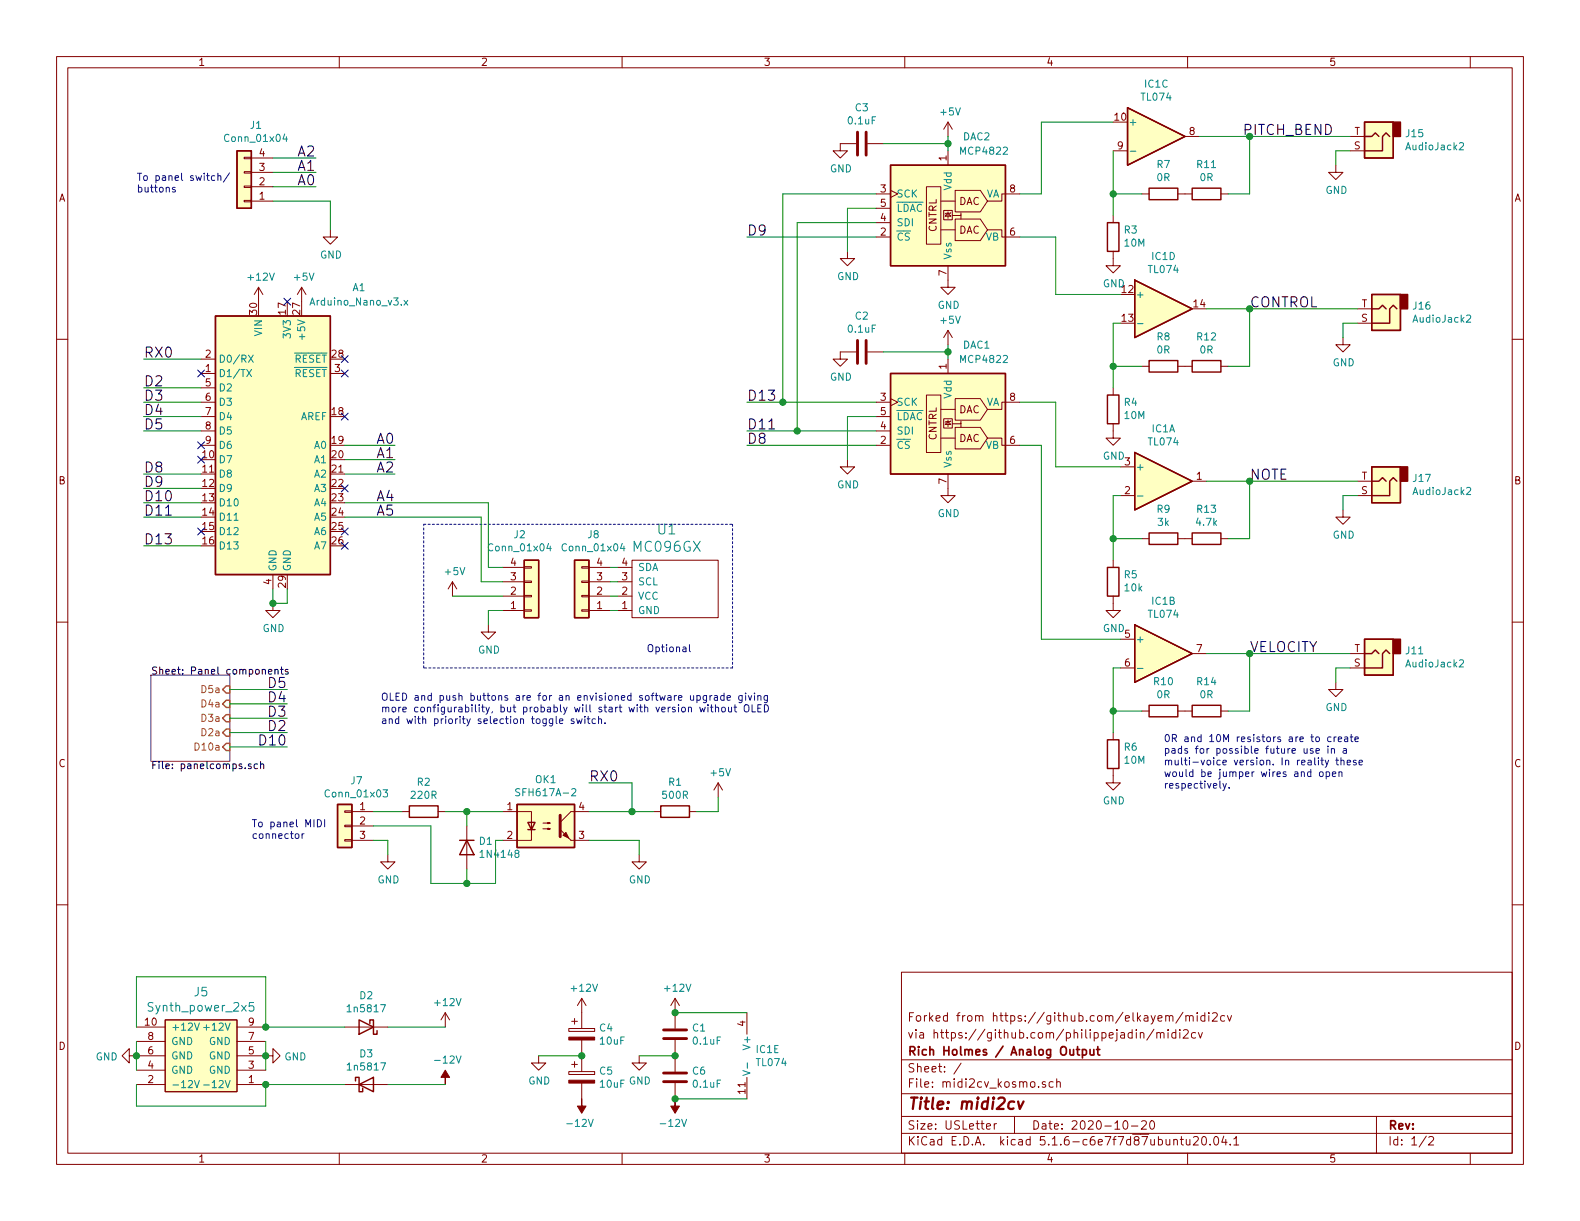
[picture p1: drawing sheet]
<svg xmlns="http://www.w3.org/2000/svg" width="279mm" height="216mm" viewBox="0 0 279 216" stroke-linecap="round" stroke-linejoin="round" font-family="sans-serif">
<defs><g id="words">
<text font-size="2.8" fill="#840000" x="160.4" y="196.2">Title: midi2cv</text>
<g font-size="2.5" fill="#008400">
<text x="219.7" y="23.9">PITCH_BEND</text>
<text x="221" y="54.4">CONTROL</text>
<text x="221" y="84.8">NOTE</text>
<text x="221" y="115.3">VELOCITY</text>
</g>
<g font-size="2.5">
<text x="52.7" y="27.7">A2</text>
<text x="52.7" y="32.8">A0</text>
<text x="52.7" y="30.2">A1</text>
<text x="132.1" y="41.7">D9</text>
<text x="25.4" y="63.2">RX0</text>
<text x="25.4" y="68.3">D2</text>
<text x="25.4" y="70.9">D3</text>
<text x="132.1" y="70.9">D13</text>
<text x="25.4" y="75.9">D5</text>
<text x="25.4" y="73.4">D4</text>
<text x="132.1" y="75.9">D11</text>
<text x="25.4" y="83.6">D8</text>
<text x="66.7" y="78.5">A0</text>
<text x="66.7" y="81">A1</text>
<text x="66.7" y="83.6">A2</text>
<text x="132.1" y="78.5">D8</text>
<text x="25.4" y="86.1">D9</text>
<text x="25.4" y="88.6">D10</text>
<text x="66.7" y="88.6">A4</text>
<text x="25.4" y="91.2">D11</text>
<text x="66.7" y="91.2">A5</text>
<text x="25.4" y="96.3">D13</text>
<text x="47.6" y="121.7">D5</text>
<text x="47.6" y="124.2">D4</text>
<text x="46.3" y="131.8">D10</text>
<text x="47.6" y="129.3">D2</text>
<text x="47.6" y="126.7">D3</text>
<text x="104.1" y="138.2">RX0</text>
</g>
<g font-size="2.5" fill="#008484">
<text x="116.3" y="94.5">U1</text>
<text x="112.1" y="97.6">MC096GX</text>
</g>
<g font-size="2.1" fill="#008484">
<text x="26.5" y="178.9">Synth_power_2x5</text>
<text x="34.4" y="176.2">J5</text>
</g>
<g font-size="2.1" fill="#840000">
<text x="160.4" y="183.6">via https://github.com/philippejadin/midi2cv</text>
<text x="160.4" y="180.6">Forked from https://github.com/elkayem/midi2cv</text>
<text x="160.4" y="189.6">Sheet: /</text>
<text x="160.4" y="186.6">Rich Holmes / Analog Output</text>
<text x="160.4" y="192.3">File: midi2cv_kosmo.sch</text>
<text x="160.4" y="202.5">KiCad E.D.A. kicad 5.1.6-c6e7f7d87ubuntu20.04.1</text>
<text x="160.4" y="199.7">Size: USLetter</text>
<text x="182.4" y="199.7">Date: 2020-10-20</text>
<text x="245.4" y="199.7">Rev:</text>
<text x="245.4" y="202.5">Id: 1/2</text>
</g>
<g font-size="1.8" fill="#840000">
<text x="35" y="11.6">1</text>
<text x="85" y="11.6">2</text>
<text x="135" y="11.6">3</text>
<text x="185" y="11.6">4</text>
<text x="235" y="11.6">5</text>
<text x="197.2" y="21.3">10</text>
<text x="210.3" y="23.9">8</text>
<text x="239.5" y="23.9">T</text>
<text x="45.9" y="27.7">4</text>
<text x="167.4" y="28.4" transform="rotate(-90 167.4 28.4)">1</text>
<text x="197.6" y="26.4">9</text>
<text x="239.4" y="26.4">S</text>
<text x="10.4" y="35.6">A</text>
<text x="45.9" y="35.3">1</text>
<text x="45.9" y="32.8">2</text>
<text x="45.9" y="30.2">3</text>
<text x="155.7" y="34">3</text>
<text x="178.6" y="34">8</text>
<text x="267.8" y="35.6">A</text>
<text x="155.7" y="41.7">2</text>
<text x="155.7" y="39.1">4</text>
<text x="155.7" y="36.6">5</text>
<text x="165.6" y="41.1" transform="rotate(-90 165.6 41.1)">CNTRL</text>
<text x="169.5" y="41.3">DAC</text>
<text x="169.5" y="36.2">DAC</text>
<text x="178.6" y="41.7">6</text>
<text x="167.4" y="48.7" transform="rotate(-90 167.4 48.7)">7</text>
<text x="198.4" y="51.8">12</text>
<text x="45.5" y="55.6" transform="rotate(-90 45.5 55.6)">30</text>
<text x="50.5" y="55.6" transform="rotate(-90 50.5 55.6)">17</text>
<text x="53.1" y="55.6" transform="rotate(-90 53.1 55.6)">27</text>
<text x="198.4" y="56.9">13</text>
<text x="211.1" y="54.4">14</text>
<text x="240.7" y="56.9">S</text>
<text x="240.8" y="54.4">T</text>
<text x="36.3" y="65.8">1</text>
<text x="36.3" y="63.2">2</text>
<text x="58.7" y="63.2">28</text>
<text x="59.2" y="65.8">3</text>
<text x="167.4" y="65.3" transform="rotate(-90 167.4 65.3)">1</text>
<text x="36.3" y="68.3">5</text>
<text x="36.3" y="70.9">6</text>
<text x="155.7" y="70.9">3</text>
<text x="178.6" y="70.9">8</text>
<text x="36.3" y="73.4">7</text>
<text x="36.3" y="75.9">8</text>
<text x="58.7" y="73.4">18</text>
<text x="155.7" y="75.9">4</text>
<text x="155.7" y="73.4">5</text>
<text x="165.6" y="77.9" transform="rotate(-90 165.6 77.9)">CNTRL</text>
<text x="169.5" y="73.1">DAC</text>
<text x="35.9" y="81">10</text>
<text x="35.9" y="83.6">11</text>
<text x="36.3" y="78.5">9</text>
<text x="58.7" y="78.5">19</text>
<text x="58.7" y="81">20</text>
<text x="58.7" y="83.6">21</text>
<text x="155.7" y="78.5">2</text>
<text x="169.5" y="78.2">DAC</text>
<text x="178.6" y="78.5">6</text>
<text x="198.9" y="82.3">3</text>
<text x="10.4" y="85.6">B</text>
<text x="35.9" y="86.1">12</text>
<text x="35.9" y="88.6">13</text>
<text x="58.7" y="86.1">22</text>
<text x="58.7" y="88.6">23</text>
<text x="167.4" y="85.6" transform="rotate(-90 167.4 85.6)">7</text>
<text x="198.9" y="87.4">2</text>
<text x="211.6" y="84.8">1</text>
<text x="240.7" y="87.4">S</text>
<text x="240.8" y="84.8">T</text>
<text x="267.8" y="85.6">B</text>
<text x="35.9" y="91.2">14</text>
<text x="35.9" y="93.7">15</text>
<text x="58.7" y="91.2">24</text>
<text x="58.7" y="93.7">25</text>
<text x="35.9" y="96.3">16</text>
<text x="58.7" y="96.3">26</text>
<text x="90.3" y="100.1">4</text>
<text x="105.6" y="100.1">4</text>
<text x="110" y="100.1">4</text>
<text x="48" y="103.4" transform="rotate(-90 48 103.4)">4</text>
<text x="50.5" y="103.8" transform="rotate(-90 50.5 103.8)">29</text>
<text x="90.3" y="107.7">1</text>
<text x="90.3" y="105.2">2</text>
<text x="90.3" y="102.6">3</text>
<text x="105.6" y="107.7">1</text>
<text x="105.6" y="105.2">2</text>
<text x="105.6" y="102.6">3</text>
<text x="110" y="107.7">1</text>
<text x="110" y="105.2">2</text>
<text x="110" y="102.6">3</text>
<text x="198.9" y="112.8">5</text>
<text x="198.9" y="117.9">6</text>
<text x="211.6" y="115.3">7</text>
<text x="239.4" y="117.9">S</text>
<text x="239.5" y="115.3">T</text>
<text x="10.4" y="135.6">C</text>
<text x="267.8" y="135.6">C</text>
<text x="63.7" y="143.3">1</text>
<text x="89.7" y="143.3">1</text>
<text x="102.4" y="143.3">4</text>
<text x="63.7" y="145.8">2</text>
<text x="63.7" y="148.3">3</text>
<text x="89.7" y="148.3">2</text>
<text x="102.4" y="148.3">3</text>
<text x="10.4" y="185.6">D</text>
<text x="25.7" y="181.4">10</text>
<text x="26.2" y="183.9">8</text>
<text x="44" y="183.9">7</text>
<text x="44" y="181.4">9</text>
<text x="131.8" y="181.5" transform="rotate(-90 131.8 181.5)">4</text>
<text x="267.8" y="185.6">D</text>
<text x="26.2" y="191.5">2</text>
<text x="26.2" y="189">4</text>
<text x="26.2" y="186.4">6</text>
<text x="44" y="191.5">1</text>
<text x="44" y="189">3</text>
<text x="44" y="186.4">5</text>
<text x="131.8" y="193.4" transform="rotate(-90 131.8 193.4)">11</text>
<text x="35" y="205.5">1</text>
<text x="85" y="205.5">2</text>
<text x="135" y="205.5">3</text>
<text x="185" y="205.5">4</text>
<text x="235" y="205.5">5</text>
</g>
<g font-size="1.8" fill="#008484">
<text x="201.9" y="17.8">TL074</text>
<text x="202.5" y="15.5">IC1C</text>
<text x="44.3" y="22.8">J1</text>
<text x="150.1" y="22">0.1uF</text>
<text x="151.3" y="19.7">C3</text>
<text x="166.4" y="20.4">+5V</text>
<text x="199.5" y="22.2">+</text>
<text x="40" y="25.1">Conn_01x04</text>
<text x="170.1" y="27.4">MCP4822</text>
<text x="170.3" y="24.8">DAC2</text>
<text x="204.6" y="29.7">R7</text>
<text x="211.7" y="29.7">R11</text>
<text x="248.7" y="24.3">J15</text>
<text x="248.8" y="26.6">AudioJack2</text>
<text x="146.8" y="30.5">GND</text>
<text x="158.5" y="34.9">SCK</text>
<text x="168.3" y="33.6" transform="rotate(-90 168.3 33.6)">Vdd</text>
<text x="174.3" y="34.9">VA</text>
<text x="204.6" y="32">0R</text>
<text x="212.2" y="32">0R</text>
<text x="234.4" y="34.3">GND</text>
<text x="158.5" y="40">SDI</text>
<text x="158.5" y="37.5">LDAC</text>
<text x="198.8" y="41.3">R3</text>
<text x="56.6" y="45.7">GND</text>
<text x="158.5" y="42.5">CS</text>
<text x="168.3" y="46" transform="rotate(-90 168.3 46)">Vss</text>
<text x="174.3" y="42.5">VB</text>
<text x="198.9" y="43.6">10M</text>
<text x="203.7" y="46">IC1D</text>
<text x="44" y="49.6">+12V</text>
<text x="52.1" y="49.6">+5V</text>
<text x="62.4" y="51.5">A1</text>
<text x="148" y="49.5">GND</text>
<text x="195" y="50.8">GND</text>
<text x="200.8" y="52.7">+</text>
<text x="203.2" y="48.3">TL074</text>
<text x="46.4" y="59.3" transform="rotate(-90 46.4 59.3)">VIN</text>
<text x="51.4" y="59.5" transform="rotate(-90 51.4 59.5)">3V3</text>
<text x="54" y="59.6" transform="rotate(-90 54 59.6)">+5V</text>
<text x="55.2" y="54">Arduino_Nano_v3.x</text>
<text x="150.1" y="58.8">0.1uF</text>
<text x="151.3" y="56.5">C2</text>
<text x="165.8" y="54.6">GND</text>
<text x="166.4" y="57.3">+5V</text>
<text x="250" y="54.7">J16</text>
<text x="250.1" y="57">AudioJack2</text>
<text x="38.6" y="64.1">D0/RX</text>
<text x="52" y="64.1">RESET</text>
<text x="170.1" y="64.2">MCP4822</text>
<text x="170.3" y="61.6">DAC1</text>
<text x="204.6" y="60.2">R8</text>
<text x="204.6" y="62.5">0R</text>
<text x="211.7" y="60.2">R12</text>
<text x="212.2" y="62.5">0R</text>
<text x="235.7" y="64.8">GND</text>
<text x="38.6" y="66.7">D1/TX</text>
<text x="38.6" y="69.2">D2</text>
<text x="38.6" y="71.8">D3</text>
<text x="52" y="66.7">RESET</text>
<text x="146.8" y="67.3">GND</text>
<text x="158.5" y="71.8">SCK</text>
<text x="168.3" y="70.4" transform="rotate(-90 168.3 70.4)">Vdd</text>
<text x="174.3" y="71.8">VA</text>
<text x="198.8" y="71.8">R4</text>
<text x="38.6" y="74.3">D4</text>
<text x="38.6" y="76.8">D5</text>
<text x="53.1" y="74.3">AREF</text>
<text x="158.5" y="76.8">SDI</text>
<text x="158.5" y="74.3">LDAC</text>
<text x="198.9" y="74.1">10M</text>
<text x="203.7" y="76.5">IC1A</text>
<text x="38.6" y="81.9">D7</text>
<text x="38.6" y="79.4">D6</text>
<text x="55.7" y="79.4">A0</text>
<text x="55.7" y="81.9">A1</text>
<text x="158.5" y="79.4">CS</text>
<text x="168.3" y="82.8" transform="rotate(-90 168.3 82.8)">Vss</text>
<text x="174.3" y="79.4">VB</text>
<text x="195" y="81.3">GND</text>
<text x="200.8" y="83.2">+</text>
<text x="203.2" y="78.8">TL074</text>
<text x="38.6" y="84.5">D8</text>
<text x="38.6" y="87">D9</text>
<text x="38.6" y="89.5">D10</text>
<text x="55.7" y="84.5">A2</text>
<text x="55.7" y="87">A3</text>
<text x="55.7" y="89.5">A4</text>
<text x="148" y="86.4">GND</text>
<text x="250" y="85.2">J17</text>
<text x="250.1" y="87.5">AudioJack2</text>
<text x="38.6" y="92.1">D11</text>
<text x="38.6" y="94.6">D12</text>
<text x="55.7" y="92.1">A5</text>
<text x="55.7" y="94.6">A6</text>
<text x="90.9" y="95.2">J2</text>
<text x="104" y="95.2">J8</text>
<text x="165.8" y="91.4">GND</text>
<text x="204.6" y="90.7">R9</text>
<text x="204.8" y="93">3k</text>
<text x="211.6" y="93">4.7k</text>
<text x="211.7" y="90.7">R13</text>
<text x="235.7" y="95.2">GND</text>
<text x="38.6" y="97.2">D13</text>
<text x="48.9" y="101.1" transform="rotate(-90 48.9 101.1)">GND</text>
<text x="51.4" y="101.1" transform="rotate(-90 51.4 101.1)">GND</text>
<text x="55.7" y="97.2">A7</text>
<text x="78.8" y="101.7">+5V</text>
<text x="86.7" y="97.5">Conn_01x04</text>
<text x="99.7" y="97.5">Conn_01x04</text>
<text x="112.8" y="101">SDA</text>
<text x="112.8" y="106">VCC</text>
<text x="112.8" y="103.5">SCL</text>
<text x="198.8" y="102.3">R5</text>
<text x="199" y="104.6">10k</text>
<text x="203.7" y="106.9">IC1B</text>
<text x="46.4" y="111.8">GND</text>
<text x="112.8" y="108.6">GND</text>
<text x="195" y="111.8">GND</text>
<text x="200.8" y="113.7">+</text>
<text x="203.2" y="109.2">TL074</text>
<text x="84.5" y="115.6">GND</text>
<text x="248.7" y="115.7">J11</text>
<text x="248.8" y="118">AudioJack2</text>
<text x="204.1" y="121.2">R10</text>
<text x="204.6" y="123.5">0R</text>
<text x="211.7" y="121.2">R14</text>
<text x="212.2" y="123.5">0R</text>
<text x="234.4" y="125.7">GND</text>
<text x="125.8" y="137.3">+5V</text>
<text x="198.8" y="132.7">R6</text>
<text x="198.9" y="135.1">10M</text>
<text x="57.8" y="141">Conn_01x03</text>
<text x="62.1" y="138.7">J7</text>
<text x="72.8" y="141.2">220R</text>
<text x="73.8" y="138.9">R2</text>
<text x="91.8" y="140.8">SFH617A-2</text>
<text x="94.7" y="138.5">OK1</text>
<text x="117.3" y="141.2">500R</text>
<text x="118.3" y="138.9">R1</text>
<text x="195" y="142.2">GND</text>
<text x="84.8" y="149.4">D1</text>
<text x="85.2" y="151.7">1N4148</text>
<text x="66.8" y="156.2">GND</text>
<text x="111.2" y="156.2">GND</text>
<text x="61.7" y="179">1n5817</text>
<text x="63.7" y="176.7">D2</text>
<text x="77" y="177.9">+12V</text>
<text x="101.2" y="175.4">+12V</text>
<text x="117.7" y="175.4">+12V</text>
<text x="30.2" y="182.2">+12V</text>
<text x="30.2" y="184.8">GND</text>
<text x="36.7" y="182.2">+12V</text>
<text x="37" y="184.8">GND</text>
<text x="106.1" y="182.4">C4</text>
<text x="106.2" y="184.7">10uF</text>
<text x="122.5" y="182.4">C1</text>
<text x="122.7" y="184.7">0.1uF</text>
<text x="132.7" y="185.2" transform="rotate(-90 132.7 185.2)">V+</text>
<text x="16.9" y="187.5">GND</text>
<text x="30.2" y="189.9">GND</text>
<text x="30.2" y="187.3">GND</text>
<text x="37" y="189.9">GND</text>
<text x="37" y="187.3">GND</text>
<text x="50.3" y="187.5">GND</text>
<text x="61.8" y="189.3">1n5817</text>
<text x="63.7" y="187">D3</text>
<text x="77.3" y="188.1">-12V</text>
<text x="93.4" y="191.8">GND</text>
<text x="106.1" y="190">C5</text>
<text x="111.2" y="191.8">GND</text>
<text x="122.5" y="190">C6</text>
<text x="133.8" y="186.2">IC1E</text>
<text x="133.9" y="188.5">TL074</text>
<text x="30.2" y="192.4">-12V</text>
<text x="37.2" y="192.4">-12V</text>
<text x="106.2" y="192.3">10uF</text>
<text x="122.7" y="192.3">0.1uF</text>
<text x="100.6" y="199.3">-12V</text>
<text x="117.1" y="199.3">-12V</text>
</g>
<g font-size="1.8" fill="#0000c2">
<text x="24.1" y="32">To panel switch/</text>
<text x="24.1" y="34">buttons</text>
<text x="114.3" y="115.3">Optional</text>
<text x="67.3" y="123.9">OLED and push buttons are for an envisioned software upgrade giving</text>
<text x="67.3" y="126">more configurability, but probably will start with version without OLED</text>
<text x="67.3" y="128">and with priority selection toggle switch.</text>
<text x="205.7" y="131.2">0R and 10M resistors are to create</text>
<text x="205.7" y="133.3">pads for possible future use in a</text>
<text x="205.7" y="135.3">multi-voice version. In reality these</text>
<text x="205.7" y="137.4">would be jumper wires and open</text>
<text x="205.7" y="139.4">respectively.</text>
<text x="44.4" y="146.3">To panel MIDI</text>
<text x="44.4" y="148.3">connector</text>
</g>
<g font-size="1.8">
<text x="26.7" y="119.3">Sheet: Panel components</text>
<text x="26.7" y="136">File: panelcomps.sch</text>
</g>
<g font-size="1.8" fill="#848400">
<text x="35.9" y="122.6">D5a</text>
<text x="35.9" y="125.1">D4a</text>
<text x="35.9" y="127.6">D3a</text>
<text x="35.9" y="130.2">D2a</text>
<text x="34.9" y="132.7">D10a</text>
</g>
</g></defs>
<g fill="none" stroke="#840000" stroke-width=".18">
<path d="M10 10h259.4v195.9h-259.4zM12 12h255.4v191.9h-255.4zM60 10v2M110 10v2M160 10v2M210 10v2M260 10v2M43.2 27.8h1.2v.3h-1.2zM43.2 30.4h1.2v.2h-1.2zM43.2 35.4h1.2v.3h-1.2zM43.2 32.9h1.2v.2h-1.2zM44.4 35.6h3.9"/>
<path d="M44.4 33h3.9M44.4 30.5h3.9M44.4 27.9h3.9M151.4 25.4h-2.8v1.3h1.3l-1.3 1.2-1.3-1.2h1.3M153.4 25.4h2.8M154.9 34.3h2.6M154.9 39.4h2.6M154.9 36.8h2.6M157.5 33.7l1.2 .6-1.2 .6M163.8 33h2.6v10.2h-2.6zM166.4 35.6h2.5M166.9 37.2h1.5v1.7h-1.5z"/>
<path d="M167.6 37.7l.5 .5h-1zM167.6 21.6v2.5M167.6 26.7v2.5M167.6 37.5v1.1M167.6 21.6l-.7 1.3M167.6 21.6l.8 1.3M168.1 37.6l-.1 .1h-.7l-.2 .1M168.9 38.7h4.5l1.2 1.9-1.2 1.9h-4.5zM168.9 33.7h4.5l1.2 1.9-1.2 1.9h-4.5zM169.9 37.6v.5h-1.5M169.9 38v.7M180.3 34.3h-3.1v1.3h-2.6"/>
<path d="M196.8 26.7h2.6M196.8 38.1v1.3M201.9 34.3h1.3M208.3 34.3h2.5M209.5 24.1h2.6M215.9 34.3h1.3M236.2 29.2v1.3h1.3l-1.3 1.3-1.3-1.3h1.3M238.8 26.7h2.5M238.8 24.1h2.5M10 60h2M45.7 50.8l-.7 1.3M45.7 50.8v2.5"/>
<path d="M45.7 50.8l.8 1.3M53.3 50.8l-.7 1.3M53.3 50.8v2.5M53.3 50.8l.8 1.3M58.4 40.6v1.3h1.3l-1.3 1.3-1.3-1.3h1.3M149.9 44.5v1.2h1.2l-1.2 1.3-1.3-1.3h1.3M154.9 41.9h2.6M166.4 40.6h2.5M167.6 47v3.8h1.3l-1.3 1.3-1.2-1.3h1.2M167.6 58.4l-.7 1.3M167.6 58.4v2.6M167.6 58.4l.8 1.3"/>
<path d="M174.6 40.6h2.6v1.3h3.1M196.8 44.5v2.5h1.3l-1.3 1.3-1.2-1.3h1.2M237.5 59.7v1.3h1.3l-1.3 1.2-1.3-1.2h1.3M240 57.2h2.6M240 54.6h2.6M267.4 60h2M35.6 66h2.5M35.6 63.5h2.5M35.6 68.6h2.5M35.6 71.1h2.5M35.6 73.7h2.5M35.6 76.2h2.5"/>
<path d="M35.6 78.7h2.5M58.4 66h2.6M151.4 62.2h-2.8v1.3h1.3l-1.3 1.3-1.3-1.3h1.3M153.4 62.2h2.8M154.9 71.1h2.6M154.9 73.7h2.6M154.9 76.2h2.6M154.9 78.7h2.6M157.5 70.5l1.2 .6-1.2 .7M163.8 69.9h2.6v10.1h-2.6zM166.4 77.5h2.5M166.4 72.4h2.5"/>
<path d="M166.9 74h1.5v1.7h-1.5zM167.6 74.5l.5 .6h-1zM167.6 63.5v2.5M167.6 74.3v1.1M168.1 74.4l-.1 .1h-.7l-.2 .2M168.9 75.6h4.5l1.2 1.9-1.2 1.9h-4.5zM168.9 70.5h4.5l1.2 1.9-1.2 1.9h-4.5zM169.9 74.4v.5h-1.5M169.9 74.8v.8M174.6 77.5h2.6v1.2h3.1M180.3 71.1h-3.1v1.3h-2.6M196.8 74.9v2.6h1.3l-1.3 1.2-1.2-1.2h1.2"/>
<path d="M196.8 68.6v1.3M201.9 64.8h1.3M208.3 64.8h2.5M215.9 64.8h1.3M111.8 99.1h15.2v10.1h-15.2zM149.9 81.3v1.3h1.2l-1.2 1.2-1.3-1.2h1.3M167.6 83.8v3.8h1.3l-1.3 1.3-1.2-1.3h1.2M196.8 99.1v1.2M198.1 87.6h2.6M198.1 82.6h2.6M201.9 95.3h1.3M208.3 95.3h2.5"/>
<path d="M210.8 85.1h2.6M215.9 95.3h1.3M237.5 90.2v1.2h1.3l-1.3 1.3-1.3-1.3h1.3M240 87.6h2.6M240 85.1h2.6M10 110h2M48.3 106.7v1.3h1.2l-1.2 1.2-1.3-1.2h1.3M48.3 101.6v2.5M80 102.9l-.8 1.2M80 102.9v2.5M80 102.9l.8 1.2M86.4 110.5v1.3h1.2l-1.2 1.2-1.3-1.2h1.3"/>
<path d="M88.9 108h3.8M88.9 105.4h3.8M88.9 102.9h3.8M88.9 100.3h3.8M92.7 100.2h1.3v.3h-1.3zM92.7 102.7h1.3v.3h-1.3zM92.7 107.8h1.3v.3h-1.3zM92.7 105.3h1.3v.2h-1.3zM102.9 100.2h1.2v.3h-1.2zM102.9 102.7h1.2v.3h-1.2zM102.9 107.8h1.2v.3h-1.2zM102.9 105.3h1.2v.2h-1.2z"/>
<path d="M104.1 108h3.8M104.1 105.4h3.8M104.1 102.9h3.8M104.1 100.3h3.8M109.2 108h2.6M109.2 105.4h2.6M109.2 102.9h2.6M109.2 100.3h2.6M196.8 105.4v2.6h1.3l-1.3 1.2-1.2-1.2h1.2M198.1 113h2.6M198.1 118.1h2.6M210.8 115.6h2.6"/>
<path d="M238.8 118.1h2.5M238.8 115.6h2.5M267.4 110h2M127 138.4l-.8 1.3M127 138.4v2.6M127 138.4l.8 1.3M196.8 135.9v2.5h1.3l-1.3 1.3-1.2-1.3h1.2M196.8 129.5v1.3M201.9 125.7h1.3M208.3 125.7h2.5M215.9 125.7h1.3M236.2 120.7v1.2h1.3l-1.3 1.3-1.3-1.3h1.3"/>
<path d="M10 160h2M61 148.5h1.2v.2h-1.2zM61 143.4h1.2v.2h-1.2zM61 145.9h1.2v.3h-1.2zM62.2 143.5h3.8M62.2 148.6h3.8M62.2 146.1h3.8M68.6 151.1v1.3h1.2l-1.2 1.3-1.3-1.3h1.3M71.1 143.5h1.3M77.5 143.5h1.2M82.5 146.1v7.6M88.9 143.5h5.1v3.8v-1.9"/>
<path d="M94 146.7v1.9h-5.1M96 146.6h1.3l-.4 .1v-.3l.4 .2M96 145.5h1.3l-.4 .2v-.3l.4 .1M101 148.6h3.1M104.1 143.5h-3.1l-1.9 1.9M113 151.1v1.3h1.3l-1.3 1.3-1.2-1.3h1.2M115.6 143.5h1.2M121.9 143.5h1.3M267.4 160h2M78.7 179.1l-.7 1.2M78.7 179.1v2.5M78.7 179.1l.8 1.2"/>
<path d="M102.9 176.5v5.4M102.9 176.5l-.8 1.3M102.9 176.5l.7 1.3M119.4 176.5v5.4M119.4 176.5l-.8 1.3M119.4 176.5l.7 1.3M132.1 179.1v3.8M159.4 171.9h108v32h-108zM206.1 179.7h.1a.37 .37 0 0 1 .6 .1v.8M206.1 179.6v1M206.8 179.8l.2-.2 .3 .1 .1 .9M209.2 179l-1.3 1.9"/>
<path d="M209.7 179.7l.2-.1 .4 .1v.9M209.7 179.6v1M210.3 179.8a.36 .36 0 0 1 .4-.2 .36 .36 0 0 1 .3 .2v.8M211.7 179.1v.1M211.7 179.6v1M213.1 179.7l-.5-.1-.3 .3 .1 .5 .2 .2 .5-.1M213.1 179.1v1.5M213.8 179.1v.1M213.8 179.6v1M214.4 179.2l.2-.1h.4l.3 .4-.9 1.1h.9M216.6 179.7l-.5-.1-.3 .3 .2 .6h.6M217 179.6l.4 1 .4-1"/>
<path d="M22.9 186.7v-1.3l-1.3 1.3 1.3 1.3v-1.3h6.3M24.1 181.6h5.1M24.1 191.8h5.1M24.1 189.2h5.1M24.1 184.2h5.1M29.2 180.3h12.7v12.7h-12.7zM41.9 186.7h6.4v1.3l1.2-1.3-1.2-1.3v1.3M41.9 181.6h5.1M41.9 191.8h5.1M41.9 189.2h5.1M41.9 184.2h5.1M61 181.6h7.6"/>
<path d="M61 191.8h7.6M95.2 186.7v1.3h1.3l-1.3 1.2-1.2-1.2h1.2M100.6 189.5h4.6v.5h-4.6zM100.6 181.9h4.6v.5h-4.6zM101.1 188.2h1M101.1 180.6h1M101.6 180.1v1M101.6 187.7v1M102.9 183.9v5.6M102.9 191.5v2.8M113 186.7v1.3h1.3l-1.3 1.2-1.2-1.2h1.2M119.4 183.9v5.6"/>
<path d="M119.4 191.5v2.8M132.1 190.5v3.8M159.4 197.4h108M159.4 193.4h108M159.4 187.4h108M170 188l-1.3 1.9M174.4 199.2l.8-.2-.1-.2-.4-.1-.3 .2 .1 .7h.6M175.8 198.7v1M176.2 198.7l-.3 .1-.1 .2M179.4 197.4v3M184.9 191.3h-.4l-.2 .2 .1 .2 .5 .1v.4h-.6M186.2 191.3h-.4l-.3 .2 .1 .6 .2 .2 .4-.1"/>
<path d="M186.9 191.4l.2-.1h.4v1M186.9 190.8v1.5M198.8 198.2h.3a.94 .94 0 0 1 0 1.5 .8 .8 0 0 1-.6-.7 .8 .8 0 0 1 .3-.8zM200.1 199.1h1.1M200.9 182.1v.1M200.9 182.6v1M201.7 182.7a.37 .37 0 0 1 .6 .1v.8M201.7 182.6v1M201.9 198.3l.2-.1h.3l.3 .1v.3v.2l-.9 .9h.9M203.5 198.2h.2a.8 .8 0 0 1 .5 .7 .8 .8 0 0 1-.5 .8 1 1 0 0 1-.2-1.5zM204.1 182l-1.3 1.9M204.6 182.7l.2-.1 .3 .1 .1 .9"/>
<path d="M204.6 182.6v1M204.8 180.1l.7-.2-.1-.2-.4-.1-.2 .2 .1 .7h.5M205.2 182.8a.34 .34 0 0 1 .3-.2 .34 .34 0 0 1 .3 .2v.8M206.6 182.1v.1M206.6 182.6v1M207.9 182.7l-.4-.1-.3 .3 .1 .6h.6M207.9 182.1v1.5M208.6 182.1v.1M208.6 182.6v1M209.3 182.2l.2-.1h.4l.2 .4-.9 1.1h.9M211.4 182.7l-.4-.1-.3 .3 .1 .5 .2 .2 .4-.1M211.9 182.6l.4 1 .3-1"/>
<path d="M243.4 197.4v6.5M60 203.9v2M110 203.9v2M159.4 200.4h108M160 203.9v2M207.6 201.6l.2-.1h.3l.1 1M208.7 201.5h.6M208.9 201v1.3l.4 .2M209.8 201.5l.1 .9 .3 .1 .2-.2M210 203.9v2M210.4 201.5v1M211 201.1l.3-.1h.3l.3 .4-.9 1.1h.9"/>
<path d="M212.6 201.1l.4-.1a.94 .94 0 0 1 0 1.5l-.5-.3v-.7zM214 202.3v.2M214.8 201h.2a.8 .8 0 0 1 .5 .7 .8 .8 0 0 1-.5 .8 1 1 0 0 1-.2-1.5zM216.4 200.9l-.3 1.1h.9M216.8 201.5v1M217.6 202.3v.2M218.2 201.4l.4-.4v1.5M218.2 202.5h.8M252.2 200.9l-1.2 1.9M252.7 201.1l.2-.1h.3l.3 .4-.9 1.1h.9M260 203.9v2"/>
</g>
<path d="M180 194.8l.3 1.3 .7-1.3" fill="none" stroke="#840000" stroke-width=".41"/>
<path d="M190.3 185.6h.6M190.6 185.1v1.3l.3 .2M191.4 185.6h.4l.3 .3-.1 .5-.2 .2-.4-.1M191.4 185.6v1.5M192.8 185.6v.8a.39 .39 0 0 0 .6 0M193.4 185.6v1M193.9 185.6h.6M194.1 185.1v1.3l.4 .2" fill="none" stroke="#840000" stroke-width=".3"/>
<path d="M26.7 119.4h13.9v15.2h-13.9z" fill="none" stroke="#840084" stroke-width=".18"/>
<path d="M47.5 118.8l.6-.1-.1-.3h-.3l-.2 .1v.7h.5M48.6 118.5l.2-.1h.3l.1 .8M48.6 118.4v.8M49.6 118.4h.5M49.8 117.9v1.1l.3 .2M50.9 118.4h-.3l-.2 .1 .1 .2 .4 .1v.4h-.5M44.4 135.1h-.3l-.2 .2 .1 .1 .4 .2v.3h-.5M45.5 135.1h-.3l-.3 .2 .2 .6h.4M46.1 135.2l.2-.1h.3v.8M46.1 134.6v1.3" fill="none" stroke="#000" stroke-width=".18"/>
<path d="M39.4 132.1l.6-.7h.6v1.3h-.6zM40 121.3h.6v1.3h-.6l-.6-.7zM40 123.8h.6v1.3h-.6l-.6-.6zM40 126.4h.6v1.2h-.6l-.6-.6zM40 128.9h.6v1.3h-.6l-.6-.7z" fill="none" stroke="#848400" stroke-width=".25"/>
<g fill="#840000" stroke="#840000" stroke-width=".18">
<path d="M100.6 191h4.6v.5h-4.6z"/>
<path d="M100.6 183.4h4.6v.5h-4.6z"/>
<path d="M119.4 194.3v1.3h.7l-.7 1.3-.8-1.3h.8z"/>
<path d="M102.9 194.3v1.3h.7l-.7 1.3-.8-1.3h.8z"/>
<path d="M78.7 189.2l.8 1.3h-.8v1.3v-1.3h-.7z"/>
<path d="M99.1 146.7l1.9 1.9z"/>
<path d="M99.6 147.7l.5-.5 .5 1z"/>
</g>
<g fill="#ffffc2" stroke="#ffffc2" stroke-width=".18">
<path d="M241.3 21.6h5.1v6.3h-5.1z"/>
<path d="M41.9 26.7h2.5v10.1h-2.5z"/>
<path d="M200.7 110.5l10.1 5.1-10.1 5.1z"/>
<path d="M199.4 19.1l10.1 5-10.1 5.1z"/>
<path d="M200.7 49.5l10.1 5.1-10.1 5.1z"/>
<path d="M29.2 180.3h12.7v12.7h-12.7z"/>
<path d="M242.6 52.1h5v6.3h-5z"/>
<path d="M38.1 55.9h20.3v45.7h-20.3z"/>
<path d="M101.6 99.1h2.5v10.1h-2.5z"/>
<path d="M92.7 99.1h2.5v10.1h-2.5z"/>
<path d="M91.4 142.2h10.2v7.7h-10.2z"/>
<path d="M242.6 82.6h5v6.3h-5z"/>
<path d="M157.5 66h20.3v17.8h-20.3z"/>
<path d="M241.3 113h5.1v6.4h-5.1z"/>
<path d="M59.7 142.2h2.5v7.7h-2.5z"/>
<path d="M200.7 80l10.1 5.1-10.1 5.1z"/>
<path d="M157.5 29.2h20.3v17.8h-20.3z"/>
</g>
<g fill="none" stroke="#840000" stroke-width=".25">
<path d="M199.4 19.1l10.1 5-10.1 5.1zM41.9 26.7h2.5v10.1h-2.5zM157.5 29.2h20.3v17.8h-20.3zM195.8 39.4h2.1v5.1h-2.1zM203.2 33.3h5.1v2h-5.1zM210.8 33.3h5.1v2h-5.1zM241.3 21.6h5.1v6.3h-5.1zM241.3 24.1h1.3l.6-.6 .6 .6M245.7 24.1l-.6-.6-.6 .6v2.6h-3.2M38.1 55.9h20.3v45.7h-20.3zM200.7 49.5l10.1 5.1-10.1 5.1zM242.6 52.1h5v6.3h-5z"/>
<path d="M242.6 54.6h1.2l.7-.6 .6 .6M247 54.6l-.6-.6-.7 .6v2.6h-3.1M157.5 66h20.3v17.8h-20.3zM195.8 69.9h2.1v5h-2.1zM203.2 63.8h5.1v2h-5.1zM210.8 63.8h5.1v2h-5.1zM92.7 99.1h2.5v10.1h-2.5zM101.6 99.1h2.5v10.1h-2.5zM200.7 80l10.1 5.1-10.1 5.1zM203.2 94.2h5.1v2.1h-5.1zM210.8 94.2h5.1v2.1h-5.1zM242.6 82.6h5v6.3h-5z"/>
<path d="M242.6 85.1h1.2l.7-.6 .6 .6M247 85.1l-.6-.6-.7 .6v2.5h-3.1M195.8 100.3h2.1v5.1h-2.1zM200.7 110.5l10.1 5.1-10.1 5.1zM241.3 113h5.1v6.4h-5.1zM241.3 115.6h1.3l.6-.7 .6 .7M245.7 115.6l-.6-.7-.6 .7v2.5h-3.2M195.8 130.8h2.1v5.1h-2.1zM203.2 124.7h5.1v2h-5.1zM210.8 124.7h5.1v2h-5.1zM59.7 142.2h2.5v7.7h-2.5zM72.4 142.5h5.1v2h-5.1z"/>
<path d="M81.3 148.6h2.5M82.5 148.6l1.3 2.5h-2.5zM91.4 142.2h10.2v7.7h-10.2zM93.3 145.4h1.3l-.6 1.3zM93.3 146.7h1.3M116.8 142.5h5.1v2h-5.1zM62.9 191.1v-.6h.6v2.5h.6v-.6M63.5 180.3l2.5 1.3-2.5 1.3zM63.5 191.8l2.5-1.3v2.5zM65.4 181v-.7h.6v2.6h.7v-.7"/>
</g>
<g fill="#840000" stroke="#840000" stroke-width=".25">
<path d="M246.4 21.6h1.2v2.5h-1.2z"/>
<path d="M247.6 52.1h1.3v2.5h-1.3z"/>
<path d="M247.6 82.6h1.3v2.5h-1.3z"/>
<path d="M246.4 113h1.2v2.6h-1.2z"/>
</g>
<g fill="none" stroke="#008484" stroke-width=".18">
<path d="M50.3 23.7l-.3 .9h.8M50.6 24.2v.8M199.9 26.7h1M258.1 25.3l.5-.1 .2 .4-.1 .2-.7 .7h.8M71.5 53.1l.6 .8M72.1 53.1l-.6 .8M201.1 57.2h1M259.4 55.8l.4-.1 .3 .4-.1 .2-.7 .7h.8M43.6 65.3l.9 1.3M43.9 62.8l.9 1.3M44.5 65.3l-.9 1.3M44.8 62.8l-.9 1.3"/>
<path d="M97 96.1l-.3 .9h.8M97.3 96.6v.8M110 96.1l-.3 .9h.8M110.3 96.6v.8M201.1 87.7h1M259.4 86.3l.4-.1 .3 .3-.1 .2-.7 .8h.8M201.1 118.2h1M258.1 116.8l.5-.1 .2 .3-.1 .2-.7 .7h.8M67.7 139.6h.8l-.4 .5 .4 .2-.1 .6h-.5l-.2-.1M91.9 139.5l-.5-.1-.2 .2v.3l.6 .3 .1 .3-.2 .2h-.5M101.1 139.6l.5-.2 .2 .2v.2v.2l-.8 .7h.8M44.8 177.3h-.7l-.1 .7 .2-.1h.6l.1 .2-.1 .5-.2 .2h-.4l-.2-.2"/>
<path d="M34.4 180.9l.4 1.3 .5-1.3M34.4 191.1l.4 1.2 .5-1.2M36 191.8h1M36 181.7h1M131.4 189.3l1.2 .4-1.2 .5M132.2 187.9v1"/>
</g>
<path d="M151.6 23.4v4M153.2 23.4v4M151.6 60.2v4.1M153.2 60.2v4.1M99.1 144.1v3.9M117.3 191.3h4.1M117.3 189.7h4.1M117.3 183.6h4.1M117.3 182.1h4.1" fill="none" stroke="#840000" stroke-width=".51"/>
<path d="M74.9 92.7h54.6M129.5 92.7v25.4M74.9 118.1v-25.4M129.5 118.1h-54.6" fill="none" stroke="#0000c2" stroke-width=".18" stroke-dasharray=".4 .4"/>
<g fill="none" stroke="#008400" stroke-width=".18">
<path d="M48.3 27.9h7.6M48.3 30.5h7.6M48.3 35.6h10.1v5M48.3 33h7.6M154.9 34.3h-16.5v36.8M154.9 39.4h-13.9v36.8M154.9 36.8h-5v7.7M156.2 25.4h11.4M167.6 24.1v2.6M196.8 21.6h-12.7v12.7h-3.8M196.8 34.3h5.1M196.8 26.7v11.4"/>
<path d="M212.1 24.1h26.7M221 24.1v10.2h-3.8M238.8 26.7h-2.6v2.5M132.1 41.9h22.8M180.3 41.9h6.4v10.2h11.4M198.1 57.2h-1.3v11.4M213.4 54.6h26.6M221 54.6v10.2h-3.8M240 57.2h-2.5v2.5M25.4 76.2h10.2M25.4 71.1h10.2M25.4 73.7h10.2"/>
<path d="M25.4 63.5h10.2M25.4 68.6h10.2M61 78.7h8.8M132.1 76.2h22.8M132.1 78.7h22.8M132.1 71.1h22.8M154.9 73.7h-5v7.6M156.2 62.2h11.4M167.6 61v2.5M180.3 78.7h3.8v34.3h14M180.3 71.1h6.4v11.5h11.4M196.8 64.8h5.1"/>
<path d="M25.4 91.4h10.2M25.4 88.9h10.2M25.4 83.8h10.2M25.4 86.4h10.2M25.4 96.5h10.2M61 91.4h24.1v11.5h3.8M61 88.9h25.4v11.4h2.5M61 81.3h8.8M61 83.8h8.8M196.8 95.3h5.1M198.1 87.6h-1.3v11.5M213.4 85.1h26.6"/>
<path d="M221 85.1v10.2h-3.8M240 87.6h-2.5v2.6M48.3 104.1v2.6h2.5v-2.6M80 105.4h8.9M88.9 108h-2.5v2.5M107.9 108h1.3M107.9 105.4h1.3M107.9 100.3h1.3M107.9 102.9h1.3M198.1 118.1h-1.3v11.4M213.4 115.6h25.4M221 115.6v10.1h-3.8"/>
<path d="M238.8 118.1h-2.6v2.6M40.6 129.5h10.2M40.6 127h10.2M40.6 124.5h10.2M40.6 121.9h10.2M40.6 132.1h10.2M104.1 138.4h7.7v5.1M196.8 125.7h5.1M66 146.1h10.2v10.1h11.4v-7.6h1.3M66 148.6h2.6v2.5M66 143.5h5.1M78.7 143.5h10.2"/>
<path d="M82.5 143.5v2.6M82.5 153.7v2.5M104.1 148.6h8.9v2.5M104.1 143.5h11.5M127 141v2.5h-3.8M119.4 179.1h12.7M24.1 181.6v-8.9h22.9v8.9h14M24.1 184.2v5M24.1 191.8v3.8h22.9v-3.8h14M47 184.2v5M68.6 181.6h10.1M68.6 191.8h10.1"/>
<path d="M95.2 186.7h7.7M113 186.7h6.4M119.4 194.3h12.7"/>
</g>
<g fill="none" stroke="#0000c2" stroke-width=".18">
<path d="M31 33.2l-.3-.1-.2 .2 .1 .2 .4 .1v.3h-.5M38 31.1h-.4l-.2 .2 .1 .6h.5M38.5 31.2l.2-.1h.3l.1 .8M38.5 30.6v1.3M40.6 30.6l-1.1 1.6M121.9 114v1.1l.2 .1M98.9 127.5l.6-.1v-.2l-.4-.1-.2 .2 .1 .6h.5M101.5 127.2l-.3-.1-.2 .2 .1 .2 .4 .1v.3h-.5M102 127.1l.2 .8 .2-.6 .3 .6 .2-.8M103.4 127.1v.8M103.8 127.1h.5M104 126.7v1.1l.3 .1"/>
<path d="M105.3 127.2l-.4-.1-.2 .2 .1 .6h.5M105.8 127.2l.2-.1 .3 .1 .1 .7M105.8 126.7v1.2M107 127.8v.1M121.7 125.2l.2-.2 .3 .1 .1 .8M123.2 123h.4l.3 .2-.2 .6h-.5M123.2 123v1.3M123.7 125l.3 .9 .2-.6 .3 .6 .2-.9M124.9 123v1.1l-.2 .2-.3-.1M124.9 123h-.3l-.3 .2 .2 .6h.4M125.2 124.6v.1M125.2 125v.9"/>
<path d="M125.6 123v.8M125.6 125h.5M125.8 124.6v1.1l.3 .2M125.9 123l-.3 .2M126.3 123h.5l.1 .8M126.5 125.2l.2-.2 .3 .1 .1 .8M126.5 124.6v1.3M126.9 123.3h-.4l-.2 .2v.3h.6M127.7 125.2l.1-.2 .4 .2 .1 .5-.2 .1-.3 .1-.1-.1zM128 123h-.3l-.3 .2 .2 .6h.4M128 122.6v1.2M128.6 123.4l.6-.1-.1-.3h-.3l-.2 .2v.6h.5"/>
<path d="M128.8 125l.1 .8 .3 .1 .2-.1M129.4 125v.9M129.8 125h.5M130 124.6v1.1l.3 .2M131.2 123v1l-.2 .3-.3-.1M131.2 123h-.3l-.3 .2 .2 .6h.4M131.6 124.8a.45 .45 0 0 1 .8 0 .92 .92 0 0 1-.2 1.1l-.4-.1a1.07 1.07 0 0 1-.2-1zM131.9 122.6v.1M131.9 123v.8M132.3 123l.3 .8 .3-.8M133 124.6v1.3h.6M133.4 122.6v.1"/>
<path d="M133.4 123v.8M134 123.1l.2-.1h.3l.1 .8M134 123v.8M134 125.2h.4M134.6 124.6h-.6v1.3h.6M135.2 124.6a.64 .64 0 0 1 .7 .6 .64 .64 0 0 1-.7 .7zM135.7 123v1.1l-.2 .2-.3-.1M135.7 123h-.3l-.3 .2 .1 .6h.5M216.3 138.5l.3 .9M216.9 138.5l-.4 1.2-.2 .1M217.3 139.2v.2M231.8 136.5h-.4l-.2 .2 .1 .6h.5"/>
<path d="M231.8 136v1.3M232.2 132.4h-.3l-.2 .1v.2l.5 .1v.3h-.5M232.7 132.8l.6-.1-.1-.3h-.3l-.2 .1 .1 .6h.4M233.4 136.6l.2-.1 .3 .1 .1 .5-.1 .2h-.3l-.2-.1zM233.6 134.4h.4M233.8 134v1.1l.2 .2M234.3 134.4l.3 .9M234.5 136.5h.4l.2 .2-.1 .6h-.5M234.5 136.5v1.2M234.8 131.9v.2M234.8 132.4v.8M234.9 134.4l-.4 1.2-.2 .1"/>
<path d="M235.4 130.4l-.4-.1-.2 .2 .1 .6h.5M235.4 132.5l.2-.1h.3l.1 .8M235.4 132.4v.8M235.6 136.9l.6-.1v-.3h-.4l-.2 .2 .1 .6h.5M235.9 130.3v.8M236.2 134.4h.5M236.3 130.3l-.4 .2M236.4 134v1.1l.3 .2M236.7 130.7l.6-.1-.1-.2-.4-.1-.1 .2v.6h.5M236.8 136.6l.2-.1h.3v.8M236.8 136.5v.8M237.1 134.5l.2-.1 .3 .1 .1 .8"/>
<path d="M237.1 134v1.3M237.6 132.4h.4l.1 .8M237.8 130.4h.5v.7M238.1 132.7h-.4l-.2 .2 .2 .3 .4-.1M238.2 134.8l.6-.1v-.2l-.4-.1-.2 .2 .1 .6h.5M238.3 130.6l-.4 .1-.2 .1 .1 .3h.5M238.8 130.3h.4M238.9 129.9v1.1l.3 .1M239.6 130.7l.6-.1v-.2l-.4-.1-.2 .2 .1 .6h.5M239.8 134.5l-.3-.1-.2 .2 .1 .2 .4 .1v.3h-.5M240.3 134.8l.6-.1v-.2l-.4-.1-.2 .2 .1 .6h.5M52.2 147.5l.2-.1 .4 .1 .1 .5-.2 .2-.3 .1-.2-.2z"/>
<path d="M53.4 147.4v.9M53.8 147.4l-.3 .1-.1 .2M56.1 144.9a.64 .64 0 0 1 .7 .7 .64 .64 0 0 1-.7 .6zM57.4 144.9v1.3"/>
</g>
<g fill="#008400" stroke="#008400" stroke-width=".25">
<circle cx="48.3" cy="106.7" r=".51"/>
<circle cx="196.9" cy="34.3" r=".51"/>
<circle cx="47" cy="191.8" r=".51"/>
<circle cx="47" cy="181.6" r=".51"/>
<circle cx="119.4" cy="194.3" r=".51"/>
<circle cx="119.4" cy="179.1" r=".51"/>
<circle cx="47" cy="186.7" r=".51"/>
<circle cx="24.1" cy="186.7" r=".51"/>
<circle cx="119.4" cy="186.7" r=".51"/>
<circle cx="102.9" cy="186.7" r=".51"/>
<circle cx="167.6" cy="62.2" r=".51"/>
<circle cx="82.6" cy="143.5" r=".51"/>
<circle cx="196.9" cy="95.3" r=".51"/>
<circle cx="196.9" cy="64.8" r=".51"/>
<circle cx="196.9" cy="125.7" r=".51"/>
<circle cx="141" cy="76.2" r=".51"/>
<circle cx="138.4" cy="71.1" r=".51"/>
<circle cx="167.6" cy="25.4" r=".51"/>
<circle cx="82.6" cy="156.2" r=".51"/>
<circle cx="111.8" cy="143.5" r=".51"/>
</g>
<g fill="none" stroke="#000084" stroke-width=".18">
<path d="M50.2 52.7l1.2 1.2M51.4 52.7l-1.2 1.2M35 65.4l1.2 1.2M35 78.1l1.2 1.2M36.2 65.4l-1.2 1.2M36.2 78.1l-1.2 1.2M60.4 62.9l1.2 1.2M60.4 73.1l1.2 1.2M60.4 65.4l1.2 1.2M61.6 73.1l-1.2 1.2M61.6 65.4l-1.2 1.2M61.6 62.9l-1.2 1.2"/>
<path d="M35 93.4l1.2 1.2M35 80.7l1.2 1.2M36.2 93.4l-1.2 1.2M36.2 80.7l-1.2 1.2M60.4 95.9l1.2 1.2M60.4 93.4l1.2 1.2M60.4 85.8l1.2 1.2M61.6 95.9l-1.2 1.2M61.6 93.4l-1.2 1.2M61.6 85.8l-1.2 1.2"/>
</g>
<use href="#words"/>
</svg>
